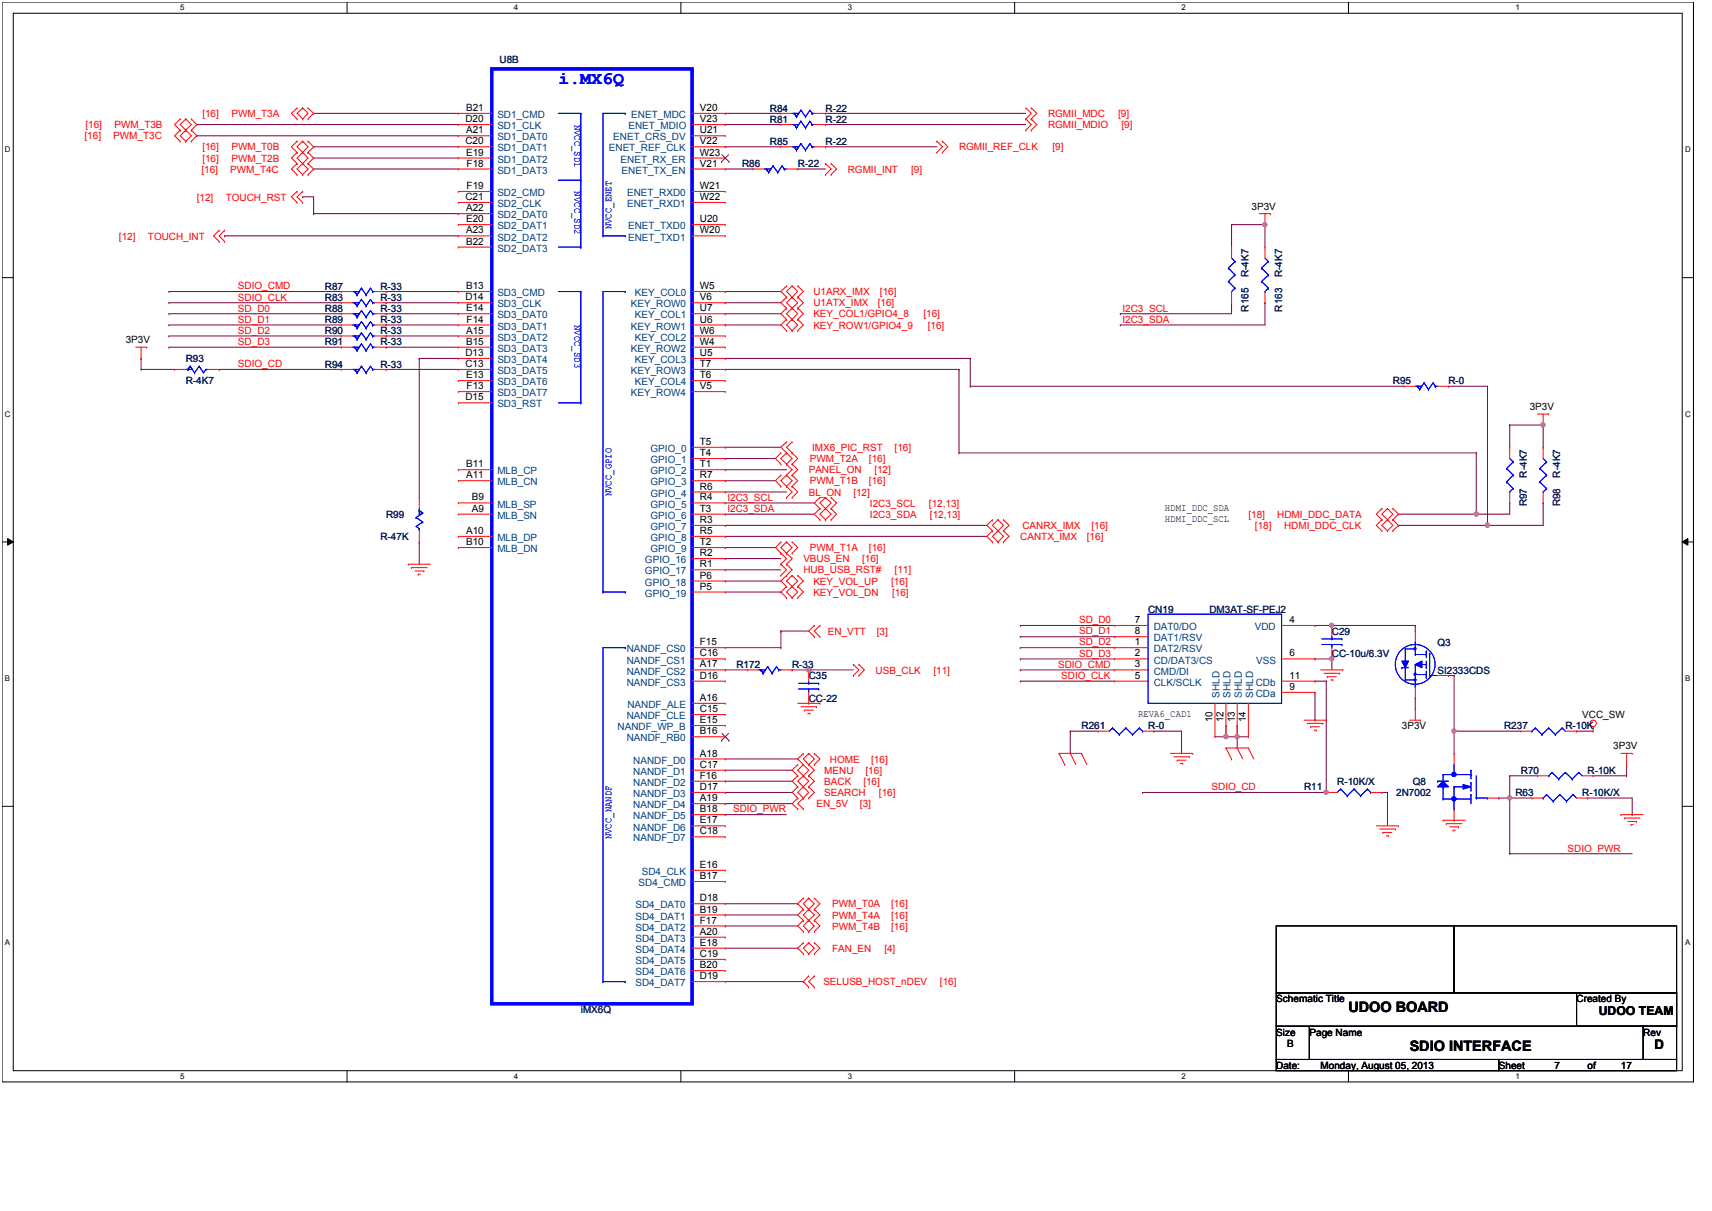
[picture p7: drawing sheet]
<svg xmlns="http://www.w3.org/2000/svg" width="297mm" height="210mm" viewBox="0 0 297 210" stroke-linecap="round" stroke-linejoin="round" font-family="sans-serif">
<defs><g id="words">
<text font-size="3" fill="#00f" x="96.9" y="14.5">i.MX6Q</text>
<g font-size="2.5">
<text x="233.9" y="175.5">UDOO BOARD</text>
<text x="244.6" y="182.2">SDIO INTERFACE</text>
</g>
<text font-size="2.3" x="287" y="182">D</text>
<text font-size="2.1" x="277.4" y="176.1">UDOO TEAM</text>
<g font-size="1.7" fill="#000080">
<text x="86.7" y="10.9">U8B</text>
<text x="133.6" y="19.4">R84</text>
<text x="133.6" y="21.3">R81</text>
<text x="143.2" y="19.4">R-22</text>
<text x="143.2" y="21.3">R-22</text>
<text x="128.7" y="29">R86</text>
<text x="133.6" y="25.2">R85</text>
<text x="138.4" y="29">R-22</text>
<text x="143.2" y="25.2">R-22</text>
<text x="56.4" y="50.2">R87</text>
<text x="56.4" y="52.2">R83</text>
<text x="66" y="50.2">R-33</text>
<text x="66" y="52.2">R-33</text>
<text x="216.6" y="48.1" transform="rotate(-90 216.6 48.1)">R-4K7</text>
<text x="222.4" y="48.1" transform="rotate(-90 222.4 48.1)">R-4K7</text>
<text x="56.4" y="59.9">R91</text>
<text x="56.4" y="54.1">R88</text>
<text x="56.4" y="56">R89</text>
<text x="56.4" y="58">R90</text>
<text x="66" y="59.9">R-33</text>
<text x="66" y="54.1">R-33</text>
<text x="66" y="56">R-33</text>
<text x="66" y="58">R-33</text>
<text x="216.6" y="54" transform="rotate(-90 216.6 54)">R165</text>
<text x="222.4" y="54" transform="rotate(-90 222.4 54)">R163</text>
<text x="32.2" y="62.8">R93</text>
<text x="56.4" y="63.8">R94</text>
<text x="66" y="63.8">R-33</text>
<text x="32.2" y="66.6">R-4K7</text>
<text x="241.6" y="66.6">R95</text>
<text x="251.3" y="66.6">R-0</text>
<text x="264.9" y="82.8" transform="rotate(-90 264.9 82.8)">R-4K7</text>
<text x="270.7" y="82.8" transform="rotate(-90 270.7 82.8)">R-4K7</text>
<text x="67" y="89.8">R99</text>
<text x="264.9" y="87.8" transform="rotate(-90 264.9 87.8)">R97</text>
<text x="270.7" y="87.8" transform="rotate(-90 270.7 87.8)">R98</text>
<text x="66" y="93.6">R-47K</text>
<text x="199.2" y="106.2">CN19</text>
<text x="209.8" y="106.2">DM3AT-SF-PEJ2</text>
<text x="231.1" y="110.1">C29</text>
<text x="231.1" y="113.9">CC-10u/6.3V</text>
<text x="249.4" y="112">Q3</text>
<text x="127.8" y="115.9">R172</text>
<text x="137.4" y="115.9">R-33</text>
<text x="140.3" y="117.8">C35</text>
<text x="249.4" y="116.8">SI2333CDS</text>
<text x="140.3" y="121.7">CC-22</text>
<text x="187.6" y="126.5">R261</text>
<text x="199.2" y="126.5">R-0</text>
<text x="260.9" y="126.5">R237</text>
<text x="271.6" y="126.5">R-10K</text>
<text x="226.2" y="137.1">R11</text>
<text x="232" y="136.1">R-10K/X</text>
<text x="245.1" y="136.1">Q8</text>
<text x="263.9" y="134.2">R70</text>
<text x="275.4" y="134.2">R-10K</text>
<text x="242.2" y="138.1">2N7002</text>
<text x="262.9" y="138.1">R63</text>
<text x="274.5" y="138.1">R-10K/X</text>
<text x="100.8" y="175.7">iMX6Q</text>
</g>
<g font-size="1.7" fill="#f00">
<text x="14.8" y="22.2">[16]</text>
<text x="19.9" y="22.2">PWM_T3B</text>
<text x="35.1" y="20.3">[16]</text>
<text x="40.1" y="20.3">PWM_T3A</text>
<text x="181.8" y="22.2">RGMII_MDIO</text>
<text x="181.8" y="20.3">RGMII_MDC</text>
<text x="194" y="20.3">[9]</text>
<text x="194.6" y="22.2">[9]</text>
<text x="14.7" y="24.2">[16]</text>
<text x="19.7" y="24.2">PWM_T3C</text>
<text x="34.9" y="30">[16]</text>
<text x="35.1" y="26.1">[16]</text>
<text x="35.1" y="28">[16]</text>
<text x="39.9" y="30">PWM_T4C</text>
<text x="40.1" y="26.1">PWM_T0B</text>
<text x="40.1" y="28">PWM_T2B</text>
<text x="147.1" y="30">RGMII_INT</text>
<text x="158.1" y="30">[9]</text>
<text x="166.4" y="26.1">RGMII_REF_CLK</text>
<text x="182.6" y="26.1">[9]</text>
<text x="34.1" y="34.8">[12]</text>
<text x="39.2" y="34.8">TOUCH_RST</text>
<text x="20.6" y="41.5">[12]</text>
<text x="25.7" y="41.5">TOUCH_INT</text>
<text x="41.3" y="52.1">SDIO_CLK</text>
<text x="41.3" y="50.2">SDIO_CMD</text>
<text x="141.1" y="51.2">U1ARX_IMX</text>
<text x="141.1" y="53.1">U1ATX_IMX</text>
<text x="152.3" y="53.1">[16]</text>
<text x="152.7" y="51.2">[16]</text>
<text x="41.3" y="56">SD_D1</text>
<text x="41.3" y="59.8">SD_D3</text>
<text x="41.3" y="57.9">SD_D2</text>
<text x="41.3" y="54">SD_D0</text>
<text x="141.1" y="55">KEY_COL1/GPIO4_8</text>
<text x="141.1" y="57">KEY_ROW1/GPIO4_9</text>
<text x="160.2" y="55">[16]</text>
<text x="161" y="57">[16]</text>
<text x="194.7" y="56">I2C3_SDA</text>
<text x="194.7" y="54">I2C3_SCL</text>
<text x="41.3" y="63.7">SDIO_CD</text>
<text x="140.3" y="82.1">PANEL_ON</text>
<text x="140.5" y="80.1">PWM_T2A</text>
<text x="140.5" y="84">PWM_T1B</text>
<text x="140.9" y="78.2">IMX6_PIC_RST</text>
<text x="150.8" y="80.1">[16]</text>
<text x="150.8" y="84">[16]</text>
<text x="151.7" y="82.1">[12]</text>
<text x="155.2" y="78.2">[16]</text>
<text x="126.2" y="88.8">I2C3_SDA</text>
<text x="126.2" y="86.8">I2C3_SCL</text>
<text x="140.3" y="85.9">BL_ON</text>
<text x="148" y="85.9">[12]</text>
<text x="150.9" y="87.9">I2C3_SCL</text>
<text x="150.9" y="89.8">I2C3_SDA</text>
<text x="161.2" y="87.9">[12,13]</text>
<text x="161.3" y="89.8">[12,13]</text>
<text x="216.6" y="89.8">[18]</text>
<text x="221.6" y="89.8">HDMI_DDC_DATA</text>
<text x="140.5" y="95.6">PWM_T1A</text>
<text x="150.8" y="95.6">[16]</text>
<text x="177" y="93.6">CANTX_IMX</text>
<text x="177.4" y="91.7">CANRX_IMX</text>
<text x="188.6" y="93.6">[16]</text>
<text x="189.4" y="91.7">[16]</text>
<text x="217.7" y="91.7">[18]</text>
<text x="222.8" y="91.7">HDMI_DDC_CLK</text>
<text x="139.4" y="99.4">HUB_USB_RST#</text>
<text x="139.4" y="97.5">VBUS_EN</text>
<text x="141.1" y="101.4">KEY_VOL_UP</text>
<text x="149.6" y="97.5">[16]</text>
<text x="154.6" y="101.4">[16]</text>
<text x="155.2" y="99.4">[11]</text>
<text x="141.1" y="103.3">KEY_VOL_DN</text>
<text x="154.8" y="103.3">[16]</text>
<text x="143.6" y="110.1">EN_VTT</text>
<text x="152.1" y="110.1">[3]</text>
<text x="187.2" y="110">SD_D1</text>
<text x="187.2" y="113.9">SD_D3</text>
<text x="187.2" y="111.9">SD_D2</text>
<text x="187.2" y="108.1">SD_D0</text>
<text x="151.9" y="116.8">USB_CLK</text>
<text x="161.9" y="116.8">[11]</text>
<text x="183.6" y="115.8">SDIO_CMD</text>
<text x="184.1" y="117.7">SDIO_CLK</text>
<text x="143" y="134.2">MENU</text>
<text x="143" y="136.1">BACK</text>
<text x="144" y="132.3">HOME</text>
<text x="149.8" y="136.1">[16]</text>
<text x="150.2" y="134.2">[16]</text>
<text x="151.1" y="132.3">[16]</text>
<text x="210.2" y="137">SDIO_CD</text>
<text x="127.2" y="140.9">SDIO_PWR</text>
<text x="141.6" y="140">EN_5V</text>
<text x="143" y="138.1">SEARCH</text>
<text x="149.2" y="140">[3]</text>
<text x="152.5" y="138.1">[16]</text>
<text x="271.9" y="147.7">SDIO_PWR</text>
<text x="144.4" y="159.3">PWM_T4A</text>
<text x="144.4" y="161.2">PWM_T4B</text>
<text x="144.4" y="157.4">PWM_T0A</text>
<text x="154.6" y="159.3">[16]</text>
<text x="154.6" y="161.2">[16]</text>
<text x="154.6" y="157.4">[16]</text>
<text x="144.4" y="165.1">FAN_EN</text>
<text x="153.4" y="165.1">[4]</text>
<text x="142.8" y="170.9">SELUSB_HOST_nDEV</text>
<text x="163.1" y="170.9">[16]</text>
</g>
<g font-size="1.7">
<text x="80.7" y="21.2">D20</text>
<text x="80.9" y="19.2">B21</text>
<text x="80.9" y="23.1">A21</text>
<text x="121.4" y="19.2">V20</text>
<text x="121.4" y="21.2">V23</text>
<text x="121.4" y="23.1">U21</text>
<text x="80.7" y="25">C20</text>
<text x="80.9" y="27">E19</text>
<text x="80.9" y="28.9">F18</text>
<text x="121.4" y="25">V22</text>
<text x="121.4" y="27">W23</text>
<text x="121.4" y="28.9">V21</text>
<text x="80.7" y="34.7">C21</text>
<text x="80.9" y="32.8">F19</text>
<text x="121.4" y="32.8">W21</text>
<text x="121.4" y="34.7">W22</text>
<text x="80.9" y="36.6">A22</text>
<text x="80.9" y="38.5">E20</text>
<text x="80.9" y="40.5">A23</text>
<text x="121.4" y="38.5">U20</text>
<text x="121.4" y="40.5">W20</text>
<text x="217.1" y="36.3">3P3V</text>
<text x="80.9" y="42.4">B22</text>
<text x="80.7" y="52.1">D14</text>
<text x="80.9" y="50.1">B13</text>
<text x="80.9" y="54">E14</text>
<text x="121.4" y="50.1">W5</text>
<text x="121.4" y="52.1">V6</text>
<text x="121.4" y="54">U7</text>
<text x="21.8" y="59.5">3P3V</text>
<text x="80.9" y="57.8">A15</text>
<text x="80.9" y="59.8">B15</text>
<text x="80.9" y="55.9">F14</text>
<text x="121.4" y="57.8">W6</text>
<text x="121.4" y="55.9">U6</text>
<text x="121.4" y="59.8">W4</text>
<text x="80.7" y="61.7">D13</text>
<text x="80.7" y="63.6">C13</text>
<text x="80.9" y="65.6">E13</text>
<text x="121.4" y="61.7">U5</text>
<text x="121.4" y="65.6">T6</text>
<text x="121.4" y="63.6">T7</text>
<text x="80.7" y="69.4">D15</text>
<text x="80.9" y="67.5">F13</text>
<text x="121.4" y="67.5">V5</text>
<text x="265.4" y="71.1">3P3V</text>
<text x="121.4" y="77.1">T5</text>
<text x="80.9" y="81">B11</text>
<text x="80.9" y="82.9">A11</text>
<text x="121.4" y="79.1">T4</text>
<text x="121.4" y="81">T1</text>
<text x="121.4" y="82.9">R7</text>
<text x="81.8" y="86.8">B9</text>
<text x="81.8" y="88.7">A9</text>
<text x="121.4" y="84.9">R6</text>
<text x="121.4" y="86.8">R4</text>
<text x="121.4" y="88.7">T3</text>
<text x="202.1" y="88.6">HDMI_DDC_SDA</text>
<text x="80.9" y="92.6">A10</text>
<text x="80.9" y="94.5">B10</text>
<text x="121.4" y="90.7">R3</text>
<text x="121.4" y="92.6">R5</text>
<text x="121.4" y="94.5">T2</text>
<text x="202.1" y="90.6">HDMI_DDC_SCL</text>
<text x="121.4" y="96.4">R2</text>
<text x="121.4" y="98.4">R1</text>
<text x="121.4" y="100.3">P6</text>
<text x="121.4" y="102.2">P5</text>
<text x="121.4" y="111.9">F15</text>
<text x="121.4" y="113.8">C16</text>
<text x="196.8" y="108">7</text>
<text x="196.8" y="110">8</text>
<text x="196.8" y="111.9">1</text>
<text x="196.8" y="113.8">2</text>
<text x="223.7" y="108">4</text>
<text x="223.7" y="113.8">6</text>
<text x="121.4" y="115.7">A17</text>
<text x="121.4" y="117.7">D16</text>
<text x="196.8" y="115.7">3</text>
<text x="196.8" y="117.7">5</text>
<text x="223.7" y="117.7">11</text>
<text x="223.7" y="119.6">9</text>
<text x="121.4" y="121.5">A16</text>
<text x="121.4" y="125.4">E15</text>
<text x="121.4" y="123.5">C15</text>
<text x="197.4" y="124.3">REVA6_CAD1</text>
<text x="210.4" y="125.3" transform="rotate(-90 210.4 125.3)">10</text>
<text x="212.3" y="125.3" transform="rotate(-90 212.3 125.3)">12</text>
<text x="214.2" y="125.3" transform="rotate(-90 214.2 125.3)">13</text>
<text x="216.2" y="125.3" transform="rotate(-90 216.2 125.3)">14</text>
<text x="274.5" y="124.5">VCC_SW</text>
<text x="121.4" y="127.3">B16</text>
<text x="121.4" y="131.2">A18</text>
<text x="243.2" y="126.5">3P3V</text>
<text x="279.9" y="130">3P3V</text>
<text x="121.4" y="133.1">C17</text>
<text x="121.4" y="135">F16</text>
<text x="121.4" y="137">D17</text>
<text x="121.4" y="138.9">A19</text>
<text x="121.4" y="140.8">B18</text>
<text x="121.4" y="142.8">E17</text>
<text x="121.4" y="144.7">C18</text>
<text x="121.4" y="150.5">E16</text>
<text x="121.4" y="152.4">B17</text>
<text x="121.4" y="156.3">D18</text>
<text x="121.4" y="158.2">B19</text>
<text x="121.4" y="160.1">F17</text>
<text x="121.4" y="162.1">A20</text>
<text x="121.4" y="164">E18</text>
<text x="121.4" y="165.9">C19</text>
<text x="121.4" y="167.9">B20</text>
<text x="121.4" y="169.8">D19</text>
<text x="221.4" y="173.8">Schematic Title</text>
<text x="273.5" y="173.8">Created By</text>
<text x="221.4" y="179.6">Size</text>
<text x="227.2" y="179.6">Page Name</text>
<text x="285.1" y="179.6">Rev</text>
<text x="221.4" y="185.3">Date:</text>
<text x="223.3" y="181.5">B</text>
<text x="229.1" y="185.3">Monday, August 05, 2013</text>
<text x="260" y="185.3">Sheet</text>
<text x="269.7" y="185.3">7</text>
<text x="275.4" y="185.3">of</text>
<text x="281.2" y="185.3">17</text>
</g>
<g font-size="1.7" fill="#004080">
<text x="86.3" y="22.4">SD1_CLK</text>
<text x="86.3" y="20.5">SD1_CMD</text>
<text x="109" y="22.4">ENET_MDIO</text>
<text x="109.5" y="20.5">ENET_MDC</text>
<text x="86.3" y="24.4">SD1_DAT0</text>
<text x="86.3" y="26.3">SD1_DAT1</text>
<text x="86.3" y="28.2">SD1_DAT2</text>
<text x="105.6" y="26.3">ENET_REF_CLK</text>
<text x="106.4" y="24.4">ENET_CRS_DV</text>
<text x="107.7" y="28.2">ENET_RX_ER</text>
<text x="86.3" y="30.1">SD1_DAT3</text>
<text x="86.3" y="34">SD2_CMD</text>
<text x="86.3" y="35.9">SD2_CLK</text>
<text x="107.8" y="30.1">ENET_TX_EN</text>
<text x="108.8" y="34">ENET_RXD0</text>
<text x="108.8" y="35.9">ENET_RXD1</text>
<text x="86.3" y="37.9">SD2_DAT0</text>
<text x="86.3" y="39.8">SD2_DAT1</text>
<text x="86.3" y="41.7">SD2_DAT2</text>
<text x="109" y="39.8">ENET_TXD0</text>
<text x="109" y="41.7">ENET_TXD1</text>
<text x="86.3" y="43.7">SD2_DAT3</text>
<text x="86.3" y="53.3">SD3_CLK</text>
<text x="86.3" y="51.4">SD3_CMD</text>
<text x="109.4" y="53.3">KEY_ROW0</text>
<text x="110.2" y="51.4">KEY_COL0</text>
<text x="86.3" y="55.2">SD3_DAT0</text>
<text x="86.3" y="57.2">SD3_DAT1</text>
<text x="86.3" y="59.1">SD3_DAT2</text>
<text x="109.4" y="57.2">KEY_ROW1</text>
<text x="110.2" y="59.1">KEY_COL2</text>
<text x="110.2" y="55.2">KEY_COL1</text>
<text x="86.3" y="61">SD3_DAT3</text>
<text x="86.3" y="63">SD3_DAT4</text>
<text x="86.3" y="64.9">SD3_DAT5</text>
<text x="109.4" y="61">KEY_ROW2</text>
<text x="109.4" y="64.9">KEY_ROW3</text>
<text x="110.2" y="63">KEY_COL3</text>
<text x="86.3" y="66.8">SD3_DAT6</text>
<text x="86.3" y="68.7">SD3_DAT7</text>
<text x="86.3" y="70.7">SD3_RST</text>
<text x="109.4" y="68.7">KEY_ROW4</text>
<text x="110.2" y="66.8">KEY_COL4</text>
<text x="86.3" y="82.3">MLB_CP</text>
<text x="112.9" y="78.4">GPIO_0</text>
<text x="112.9" y="80.3">GPIO_1</text>
<text x="112.9" y="82.3">GPIO_2</text>
<text x="86.3" y="84.2">MLB_CN</text>
<text x="86.3" y="88">MLB_SP</text>
<text x="86.3" y="90">MLB_SN</text>
<text x="112.9" y="84.2">GPIO_3</text>
<text x="112.9" y="86.1">GPIO_4</text>
<text x="112.9" y="88">GPIO_5</text>
<text x="112.9" y="90">GPIO_6</text>
<text x="86.3" y="93.8">MLB_DP</text>
<text x="86.3" y="95.8">MLB_DN</text>
<text x="112.9" y="91.9">GPIO_7</text>
<text x="112.9" y="93.8">GPIO_8</text>
<text x="112.9" y="95.8">GPIO_9</text>
<text x="111.9" y="97.7">GPIO_16</text>
<text x="111.9" y="99.6">GPIO_17</text>
<text x="111.9" y="101.6">GPIO_18</text>
<text x="111.9" y="103.5">GPIO_19</text>
<text x="108.7" y="113.1">NANDF_CS0</text>
<text x="200.1" y="109.3">DAT0/DO</text>
<text x="200.1" y="111.2">DAT1/RSV</text>
<text x="200.1" y="113.1">DAT2/RSV</text>
<text x="217.7" y="109.3">VDD</text>
<text x="108.7" y="115.1">NANDF_CS1</text>
<text x="108.7" y="117">NANDF_CS2</text>
<text x="108.7" y="118.9">NANDF_CS3</text>
<text x="200.1" y="115.1">CD/DAT3/CS</text>
<text x="200.1" y="117">CMD/DI</text>
<text x="200.1" y="118.9">CLK/SCLK</text>
<text x="217.8" y="118.9">CDb</text>
<text x="217.9" y="115.1">VSS</text>
<text x="108.7" y="124.7">NANDF_CLE</text>
<text x="108.8" y="122.8">NANDF_ALE</text>
<text x="211.6" y="121" transform="rotate(-90 211.6 121)">SHLD</text>
<text x="213.5" y="121" transform="rotate(-90 213.5 121)">SHLD</text>
<text x="215.4" y="121" transform="rotate(-90 215.4 121)">SHLD</text>
<text x="217.4" y="121" transform="rotate(-90 217.4 121)">SHLD</text>
<text x="217.8" y="120.9">CDa</text>
<text x="107.2" y="126.6">NANDF_WP_B</text>
<text x="108.7" y="128.6">NANDF_RB0</text>
<text x="109.9" y="132.4">NANDF_D0</text>
<text x="109.9" y="134.4">NANDF_D1</text>
<text x="109.9" y="136.3">NANDF_D2</text>
<text x="109.9" y="138.2">NANDF_D3</text>
<text x="109.9" y="140.2">NANDF_D4</text>
<text x="109.9" y="142.1">NANDF_D5</text>
<text x="109.9" y="144">NANDF_D6</text>
<text x="109.9" y="145.9">NANDF_D7</text>
<text x="110.8" y="153.7">SD4_CMD</text>
<text x="111.3" y="151.7">SD4_CLK</text>
<text x="110.2" y="157.5">SD4_DAT0</text>
<text x="110.2" y="159.5">SD4_DAT1</text>
<text x="110.2" y="161.4">SD4_DAT2</text>
<text x="110.2" y="163.3">SD4_DAT3</text>
<text x="110.2" y="165.2">SD4_DAT4</text>
<text x="110.2" y="167.2">SD4_DAT5</text>
<text x="110.2" y="169.1">SD4_DAT6</text>
<text x="110.2" y="171">SD4_DAT7</text>
</g>
<g font-size="1.7" fill="#00f">
<text x="99.7" y="21.6" transform="rotate(90 99.7 21.6)">NVCC_SD1</text>
<text x="99.7" y="33.2" transform="rotate(90 99.7 33.2)">NVCC_SD2</text>
<text x="106.1" y="39.8" transform="rotate(-90 106.1 39.8)">NVCC_ENET</text>
<text x="99.7" y="56.4" transform="rotate(90 99.7 56.4)">NVCC_SD3</text>
<text x="106.1" y="86.1" transform="rotate(-90 106.1 86.1)">NVCC_GPIO</text>
<text x="106.1" y="145.5" transform="rotate(-90 106.1 145.5)">NVCC_NANDF</text>
</g>
<g font-size="1.4">
<text x="31.3" y="1.8">5</text>
<text x="89.2" y="1.8">4</text>
<text x="147.1" y="1.8">3</text>
<text x="205" y="1.8">2</text>
<text x="262.9" y="1.8">1</text>
<text x=".9" y="26.4">D</text>
<text x="292.3" y="26.4">D</text>
<text x=".9" y="72.3">C</text>
<text x="292.3" y="72.3">C</text>
<text x=".9" y="118.1">B</text>
<text x="292.3" y="118.1">B</text>
<text x=".9" y="164">A</text>
<text x="292.3" y="164">A</text>
<text x="31.3" y="187.1">5</text>
<text x="89.2" y="187.1">4</text>
<text x="147.1" y="187.1">3</text>
<text x="205" y="187.1">2</text>
<text x="262.9" y="187.1">1</text>
</g>
</g></defs>
<path d="M.4 .4h293.4v187.2h-293.4zM2.3 2.3h289.5v183.4h-289.5z" fill="none" stroke="#000" stroke-width=".17"/>
<g fill="#fff">
<path d="M31.3 .6h.7v1.5h-.7z"/>
<path d="M31.3 185.9h.7v1.5h-.7z"/>
</g>
<path d="M60.2 .4v1.9M60.2 185.7v1.9" fill="none" stroke="#000" stroke-width=".17"/>
<g fill="#fff">
<path d="M89.2 .6h.7v1.5h-.7z"/>
<path d="M89.2 185.9h.7v1.5h-.7z"/>
</g>
<path d="M118.1 .4v1.9M118.1 185.7v1.9" fill="none" stroke="#000" stroke-width=".17"/>
<g fill="#fff">
<path d="M147.1 .6h.7v1.5h-.7z"/>
<path d="M147.1 185.9h.7v1.5h-.7z"/>
</g>
<path d="M176 .4v1.9M176 185.7v1.9" fill="none" stroke="#000" stroke-width=".17"/>
<g fill="#fff">
<path d="M205 .6h.7v1.5h-.7z"/>
<path d="M205 185.9h.7v1.5h-.7z"/>
</g>
<path d="M233.9 .4v1.9M233.9 185.7v1.9" fill="none" stroke="#000" stroke-width=".17"/>
<g fill="#fff">
<path d="M262.9 .6h.7v1.5h-.7z"/>
<path d="M262.9 185.9h.7v1.5h-.7z"/>
<path d="M.9 25.2h.9v1.5h-.9z"/>
<path d="M292.3 25.2h1v1.5h-1z"/>
<path d="M.9 71h.9v1.6h-.9z"/>
<path d="M292.3 71h1v1.6h-1z"/>
</g>
<path d="M.4 48.1h1.9M291.8 48.1h2" fill="none" stroke="#000" stroke-width=".17"/>
<g fill="#fff">
<path d="M.9 116.9h.8v1.5h-.8z"/>
<path d="M292.3 116.9h.9v1.5h-.9z"/>
</g>
<path d="M.4 94h1.9M1.3 93.4l1 .6-1 .5zM291.8 94l1-.6v1.1zM291.8 94h2" fill="none" stroke="#000" stroke-width=".17"/>
<path d="M1.3 93.4l1 .6-1 .5zM291.8 94l1-.6v1.1z" fill="#000"/>
<g fill="#fff">
<path d="M.9 162.7h.8v1.6h-.8z"/>
<path d="M292.3 162.7h.9v1.6h-.9z"/>
</g>
<path d="M.4 139.8h1.9M291.8 139.8h2" fill="none" stroke="#000" stroke-width=".17"/>
<g fill="none" stroke="#800040" stroke-width=".17">
<path d="M125.8 19.7h.1M125.8 19.7h9.7M143.2 19.7h.1M143.2 19.7h34.8M125.8 25.5h.1M125.8 21.6h.1M125.8 29.3h.1M125.8 25.5h9.7M125.8 21.6h9.7M125.8 29.3h4.8M138.4 29.3h.1M138.4 29.3h4.8"/>
<path d="M143.2 25.5h.1M143.2 21.6h.1M143.2 25.5h19.3M143.2 21.6h34.8M29.3 56.4h.1M29.3 58.3h.1M29.3 54.4h.1M29.3 52.5h.1M29.3 50.6h.1M29.3 50.6h29.9M29.3 52.5h29.9M29.3 54.4h29.9"/>
<path d="M29.3 56.4h29.9M29.3 58.3h29.9M67 50.6h.1M67 52.5h.1M67 54.4h.1M67 56.4h.1M67 58.3h.1M67 50.6h12.5M67 52.5h12.5M67 54.4h12.5M67 56.4h12.5M67 58.3h12.5"/>
<path d="M125.8 50.6h.1M125.8 52.5h.1M125.8 56.4h.1M125.8 54.4h.1M125.8 50.6h9.7M125.8 52.5h9.7M125.8 54.4h9.7M125.8 56.4h9.7M24.5 62.2h.1M24.5 64.1h.1M24.5 64.1h5.8M24.5 62.2v1.9"/>
<path d="M29.3 60.2h.1M29.3 60.2h29.9M38 64.1h.1M38 64.1h21.2M67 60.2h.1M67 64.1h.1M67 60.2h12.5M67 64.1h12.5M72.7 62.2h.1M72.7 62.2h6.8M72.7 62.2v24.1M125.8 64.1h.1"/>
<path d="M125.8 62.2h.1M125.8 62.2h42.5M125.8 64.1h40.6M166.4 78.5h.1M166.4 78.5h89.7M251.3 67h.1M251.3 67h6.8M256.1 78.5h.1M256.1 78.5v10.7M261.9 73.7h.1M261.9 73.7v3.9M72.7 94h.1"/>
<path d="M72.7 94v3.8M125.8 98.8h.1M125.8 98.8h9.7M242.6 89.2h.1M256.1 89.2h.1M261.9 87.2h.1M261.9 87.2v2h-19.3M125.8 137.4h.1M125.8 139.4h.1M125.8 133.6h.1M125.8 135.5h.1M125.8 137.4h11.6"/>
<path d="M125.8 139.4h11.6M125.8 133.6h11.6M125.8 135.5h11.6"/>
</g>
<circle cx="256.1" cy="89.1" r=".37" fill="#f0f"/>
<circle cx="256.1" cy="89.1" r=".37" fill="none" stroke="#f0f" stroke-width=".17"/>
<path d="M261.9 73.7h.1M261.9 73.7h5.8M258.1 91.1h.1M267.7 87.2h.1M267.7 87.2v3.9h-9.6" fill="none" stroke="#800040" stroke-width=".17"/>
<circle cx="267.7" cy="73.7" r=".37" fill="#f0f"/>
<circle cx="267.7" cy="73.7" r=".37" fill="none" stroke="#f0f" stroke-width=".17"/>
<path d="M258.1 67h.1M258.1 67v24.1M267.7 73.7h.1M267.7 73.7v3.9" fill="none" stroke="#800040" stroke-width=".17"/>
<circle cx="258" cy="91.1" r=".38" fill="#f0f"/>
<circle cx="258" cy="91.1" r=".38" fill="none" stroke="#f0f" stroke-width=".17"/>
<g fill="none" stroke="#800040" stroke-width=".17">
<path d="M54.4 19.7h.1M54.4 19.7h25.1M54.4 25.5h.1M54.4 29.3h.1M54.4 27.4h.1M54.4 25.5h25.1M54.4 29.3h25.1M54.4 27.4h25.1M125.8 79.5h.1M125.8 77.6h.1M125.8 79.5h8.7M125.8 77.6h9.7"/>
<path d="M166.4 64.1h.1M166.4 64.1v14.4M168.3 67h.1M168.3 62.2h.1M168.3 67h75.3M168.3 62.2v4.8M125.8 95h.1M125.8 91.1h.1M125.8 83.4h.1M125.8 81.5h.1M125.8 93h.1M125.8 85.3h.1"/>
<path d="M125.8 91.1h45.4M125.8 95h8.7M125.8 83.4h8.7M125.8 81.5h10.6M125.8 93h45.4M125.8 85.3h10.6M242.6 91.1h.1M242.6 91.1h15.5M228.1 108.5h.1M228.1 108.5h3M125.8 158.7h.1M125.8 158.7h12.6"/>
<path d="M125.8 160.6h.1M125.8 160.6h12.6"/>
</g>
<circle cx="231" cy="108.4" r=".37" fill="#f0f"/>
<circle cx="231" cy="108.4" r=".37" fill="none" stroke="#f0f" stroke-width=".17"/>
<path d="M177 116.2h.1M177 118.1h.1M177 116.2h16.4M177 118.1h16.4M228.1 114.3h.1M228.1 114.3h3M231.1 114.3h.1M231.1 114.3v1.9M212.7 125.8h.1M212.7 125.8v2M214.6 127.8h.1M214.6 127.8v1.9" fill="none" stroke="#800040" stroke-width=".17"/>
<circle cx="231" cy="114.2" r=".37" fill="#f0f"/>
<circle cx="231" cy="114.2" r=".37" fill="none" stroke="#f0f" stroke-width=".17"/>
<path d="M230.1 118.1h.1M230.1 118.1v19.3h-31.9M198.2 137.4h.1" fill="none" stroke="#800040" stroke-width=".17"/>
<circle cx="230" cy="137.4" r=".37" fill="#f0f"/>
<circle cx="230" cy="137.4" r=".37" fill="none" stroke="#f0f" stroke-width=".17"/>
<g fill="none" stroke="#800040" stroke-width=".17">
<path d="M177 110.4h.1M177 114.3h.1M177 112.3h.1M177 108.5h.1M177 110.4h16.4M177 114.3h16.4M177 112.3h16.4M177 108.5h16.4M185.7 126.8h.1M185.7 126.8h4.8M185.7 126.8v3.8M200.1 126.8h.1"/>
<path d="M200.1 126.8h4.9M205 126.8h.1M205 126.8v3.8M212.7 127.8h.1M212.7 127.8h1.9"/>
</g>
<circle cx="214.6" cy="127.7" r=".37" fill="#f0f"/>
<circle cx="214.6" cy="127.7" r=".37" fill="none" stroke="#f0f" stroke-width=".17"/>
<path d="M214.6 125.8h.1M214.6 125.8v2M239.7 137.4h.1M239.7 137.4h1M240.7 137.4h.1M240.7 137.4v5.8M245.5 121h.1M245.5 121v1.9M261.9 138.4h.1M261.9 138.4h3.9M273.5 126.8h.1M273.5 126.8h2.9" fill="none" stroke="#800040" stroke-width=".17"/>
<circle cx="261.9" cy="138.4" r=".37" fill="#f0f"/>
<circle cx="261.9" cy="138.4" r=".37" fill="none" stroke="#f0f" stroke-width=".17"/>
<path d="M251.3 117.1h.1M251.3 117.1h1M252.3 126.8h.1M252.3 126.8v3.8M252.3 126.8h11.6" fill="none" stroke="#800040" stroke-width=".17"/>
<circle cx="252.2" cy="126.8" r=".37" fill="#f0f"/>
<circle cx="252.2" cy="126.8" r=".37" fill="none" stroke="#f0f" stroke-width=".17"/>
<g fill="none" stroke="#800040" stroke-width=".17">
<path d="M125.8 96.9h.1M125.8 96.9h9.7M228.1 118.1h.1M228.1 118.1h2M231.1 108.5h.1M231.1 108.5h14.4M245.5 108.5h.1M245.5 108.5v.9M252.3 117.1h.1M252.3 117.1v9.7M210.8 127.8h1.9M212.7 127.8h.1"/>
<path d="M228.1 124.9h.1M228.1 120.1v4.8M260 138.4h.1M260 138.4h1.9M261.9 138.4h.1M261.9 138.4v9.6M275.4 138.4h.1M275.4 138.4h7.8M261.9 148h.1M261.9 148h21.3"/>
</g>
<circle cx="212.7" cy="127.7" r=".37" fill="#f0f"/>
<circle cx="212.7" cy="127.7" r=".37" fill="none" stroke="#f0f" stroke-width=".17"/>
<g fill="none" stroke="#800040" stroke-width=".17">
<path d="M213.7 39h.1M213.7 39v3.9M213.7 39h5.8M194.4 56.4h.1M213.7 52.5h.1M213.7 52.5v1.9M219.5 52.5h.1M219.5 52.5v3.9h-25.1M125.8 89.2h.1M125.8 87.2h.1M125.8 89.2h15.5M125.8 87.2h15.5"/>
<path d="M214.6 127.8h.1M214.6 127.8h2M283.2 138.4v2.9M283.2 141.3h.1"/>
</g>
<circle cx="219.4" cy="39" r=".38" fill="#f0f"/>
<circle cx="219.4" cy="39" r=".38" fill="none" stroke="#f0f" stroke-width=".17"/>
<path d="M219.5 39h.1M219.5 39v3.9M194.4 54.4h.1M194.4 54.4h19.3M125.8 116.2h.1M125.8 116.2h3.9M137.4 116.2h.1M137.4 116.2h2.9" fill="none" stroke="#800040" stroke-width=".17"/>
<circle cx="140.3" cy="116.2" r=".38" fill="#f0f"/>
<circle cx="140.3" cy="116.2" r=".38" fill="none" stroke="#f0f" stroke-width=".17"/>
<g fill="none" stroke="#800040" stroke-width=".17">
<path d="M34.1 21.6h.1M34.1 23.5h.1M34.1 21.6h45.4M34.1 23.5h45.4M52.5 34.1h.1M52.5 34.1h1.9v3M54.4 37.1h.1M54.4 37.1h25.1M79.5 37.1h.1M39 40.9h.1M39 40.9h40.5M125.8 100.8h.1"/>
<path d="M125.8 112.3h9.7M125.8 100.8h9.7M125.8 102.7h9.7M135.5 109.4h.1M135.5 112.3h.1M135.5 102.7h.1M135.5 109.4v2.9M135.5 109.4h4.8M140.3 116.2h.1M140.3 116.2h7.7M125.8 131.6h12.6M138.4 131.6h.1"/>
<path d="M261.9 134.5h.1M261.9 138.4h.1M261.9 134.5h4.8M261.9 134.5v3.9M276.4 134.5h5.8M282.2 132.6h.1M282.2 134.5h.1M282.2 132.6v1.9M125.8 141.3h.1M125.8 156.7h12.6M125.8 141.3h10.6M138.4 156.7h.1"/>
<path d="M125.8 170.2h13.6M125.8 164.4h12.6M138.4 164.4h.1M139.4 170.2h.1"/>
</g>
<g fill="none" stroke="#f00" stroke-width=".17">
<path d="M51.5 18.7h.1M51.5 18.7l-.9 1 .9 .9M52.5 18.7h.1M52.5 18.7l.9 1-.9 .9M52.5 18.7l-1 1 1 .9M53.4 18.7h.1M53.4 18.7l1 1-1 .9M178 18.7h.1M178 18.7l.9 1-.9 .9M178.9 18.7h.1M178.9 18.7l1 1-1 .9M31.3 20.6h.1"/>
<path d="M31.3 22.6h.1M31.3 24.5h.1M31.3 20.6l-1 1 1 1M31.3 22.6l-1 .9 1 1M32.2 22.6h.1M32.2 20.6h.1M32.2 24.5h.1M32.2 20.6l1 1-1.9 1.9 .9 1M32.2 20.6l-.9 1 1.9 1.9-1 1M33.2 20.6h.1M33.2 22.6h.1M33.2 24.5h.1"/>
<path d="M33.2 20.6l.9 1-.9 1M33.2 22.6l.9 .9-.9 1M38 39.9h.1M38 39.9l-.9 1 .9 1M39 39.9h.1M39 39.9l-1 1 1 1M51.5 24.5h.1M51.5 26.4h.1M51.5 20.6h.1M51.5 28.4h.1M51.5 30.3h.1M51.5 33.2h.1"/>
<path d="M51.5 35.1h.1M51.5 24.5l-.9 1 .9 .9M51.5 28.4l-.9 .9 .9 1M51.5 26.4l-.9 1 .9 1M51.5 33.2l-.9 .9 .9 1M52.5 26.4h.1M52.5 24.5h.1M52.5 20.6h.1M52.5 30.3h.1M52.5 28.4h.1M52.5 33.2h.1M52.5 35.1h.1"/>
<path d="M52.5 24.5l.9 1-.9 .9M52.5 24.5l-1 1 1 .9M52.5 26.4l-1 1 1.9 1.9-.9 1M52.5 28.4l-1 .9 1 1M52.5 26.4l.9 1-.9 1M52.5 33.2l-1 .9 1 1M53.4 24.5h.1M53.4 26.4h.1M53.4 20.6h.1M53.4 28.4h.1M53.4 30.3h.1M53.4 24.5l1 1-1 .9"/>
<path d="M53.4 28.4l1 .9-1 1M53.4 26.4l1 1-1 1M135.5 25.5h.1M135.5 25.5h1.9M141.3 25.5h1.9M143.2 28.4h.1M143.2 30.3h.1M143.2 25.5h.1M143.2 28.4l1 .9-1 1M144.2 28.4h.1M144.2 30.3h.1M144.2 28.4l.9 .9-.9 1"/>
<path d="M162.5 24.5h.1M162.5 26.4h.1M162.5 24.5l1 1-1 .9M163.5 24.5h.1M163.5 26.4h.1M163.5 24.5l.9 1-.9 .9M178 20.6h.1M178 22.6h.1M178 20.6l.9 1-.9 1M178.9 20.6h.1M178.9 22.6h.1M178.9 20.6l1 1-1 1"/>
<path d="M218.5 37.1h1.9M219.5 39h.1M219.5 37.1v1.9M220.4 37.1h.1M38 41.9h.1M39 41.9h.1M59.2 50.6h.1M59.2 54.4h.1M59.2 50.6h2M59.2 54.4h2M65 50.6h2M65 54.4h2"/>
<path d="M67 50.6h.1M67 54.4h.1M136.4 53.4h.1M136.4 55.4h.1M136.4 57.3h.1M136.4 49.6h.1M136.4 51.5h.1M136.4 53.4l-.9 1 .9 1M136.4 55.4l-.9 1 .9 .9M136.4 49.6l-.9 1 .9 .9M136.4 51.5l-.9 1 .9 .9M137.4 55.4h.1"/>
<path d="M137.4 53.4h.1M137.4 57.3h.1M137.4 51.5h.1M137.4 49.6h.1M137.4 49.6l1 1-2 1.9 1 .9M137.4 53.4l-1 1 2 2-1 .9M137.4 53.4l1 1-2 2 1 .9M137.4 49.6l-1 1 2 1.9-1 .9M138.4 53.4h.1M138.4 55.4h.1M138.4 57.3h.1M138.4 49.6h.1"/>
<path d="M138.4 51.5h.1M138.4 53.4l1 1-1 1M138.4 55.4l1 1-1 .9M138.4 49.6l1 1-1 .9M138.4 51.5l1 1-1 .9M23.5 60.2h2M24.5 62.2h.1M24.5 60.2v2M25.5 60.2h.1M30.3 64.1h.1M30.3 64.1h1.9M36.1 64.1h1.9"/>
<path d="M38 64.1h.1M59.2 60.2h.1M59.2 60.2h2M65 60.2h2M67 60.2h.1M135.5 78.5h.1M135.5 78.5l-1 1 1 1M136.4 76.6h.1M136.4 78.5h.1M136.4 76.6l-.9 1 1.9 1.9-1 1M136.4 78.5l-.9 1 1.9 2-1 .9M137.4 78.5h.1"/>
<path d="M137.4 76.6h.1M137.4 76.6l-1 1 2 1.9-1 1M261.9 77.6h.1M261.9 77.6v1.9M266.7 71.8h2M267.7 73.7h.1M267.7 71.8v1.9M268.7 71.8h.1M70.8 97.8h.1M70.8 97.8h3.9M71.4 98.4h.1M71.4 98.4h2.7"/>
<path d="M72 99h1.5M72.6 99.6h.1M72.6 99.6h.3M72.7 86.3h.1M72.7 94h.1M72.7 86.3v1.9M72.7 92v2M73.5 99h.1M135.5 97.8h.1M135.5 99.8h.1M135.5 80.5h.1M135.5 94h.1"/>
<path d="M135.5 95.9h.1M135.5 82.4h.1M135.5 84.3h.1M135.5 97.8l.9 1-.9 1M135.5 94l-1 1 1 .9M135.5 82.4l-1 1 1 .9M135.5 95.9l.9 1-.9 .9M136.4 97.8h.1M136.4 99.8h.1M136.4 80.5h.1M136.4 95.9h.1M136.4 94h.1"/>
<path d="M136.4 84.3h.1M136.4 82.4h.1M136.4 86.3h.1M136.4 97.8l1 1-1.9 2 .9 .9M136.4 94l-.9 1 .9 .9M136.4 94l1 1-1 .9M136.4 82.4l-.9 1 1.9 1.9-1 1M136.4 82.4l1 1-1 .9M136.4 95.9l1 1-1 .9M137.4 80.5h.1M137.4 94h.1M137.4 95.9h.1"/>
<path d="M137.4 82.4h.1M137.4 84.3h.1M137.4 86.3h.1M137.4 99.8h.1M137.4 99.8l1 1-1 .9M137.4 94l1 1-1 .9M137.4 82.4l1 1-1 .9M137.4 80.5l1 1-1 .9M137.4 84.3l1 1-1 1M137.4 99.8l-1 1 1 .9M138.4 99.8h.1M138.4 99.8l1 1-1 .9"/>
<path d="M142.2 86.3h.1M142.2 88.2h.1M142.2 90.1h.1M142.2 88.2l-.9 1 .9 .9M142.2 86.3l-.9 .9 .9 1M143.2 88.2h.1M143.2 86.3h.1M143.2 90.1h.1M143.2 86.3l-1 .9 2 2-1 .9M143.2 86.3l1 .9-2 2 1 .9M144.2 86.3h.1M144.2 88.2h.1"/>
<path d="M144.2 90.1h.1M144.2 86.3l.9 .9-.9 1M144.2 88.2l.9 1-.9 .9M172.2 90.1h.1M172.2 92h.1M172.2 94h.1M172.2 90.1l-1 1 1 .9M172.2 92l-1 1 1 1M173.1 92h.1M173.1 90.1h.1M173.1 94h.1M173.1 90.1l1 1-1.9 1.9 .9 1"/>
<path d="M173.1 90.1l-.9 1 .9 .9M173.1 92l1 1-1 1M174.1 90.1h.1M174.1 92h.1M174.1 94h.1M174.1 90.1l.9 1-.9 .9M174.1 92l.9 1-.9 1M239.7 88.2h.1M239.7 90.1h.1M239.7 92h.1M239.7 88.2l-.9 1 .9 .9M239.7 90.1l-.9 1 .9 .9"/>
<path d="M240.7 90.1h.1M240.7 88.2h.1M240.7 92h.1M240.7 88.2l.9 1-.9 .9M240.7 88.2l-1 1 1 .9M240.7 90.1l.9 1-.9 .9M240.7 90.1l-1 1 1 .9M241.6 88.2h.1M241.6 90.1h.1M241.6 92h.1M241.6 88.2l1 1-1 .9M241.6 90.1l1 1-1 .9"/>
<path d="M261.9 87.2h.1M261.9 85.3v1.9M136.4 101.7h.1M136.4 103.6h.1M136.4 101.7l-.9 1 .9 .9M137.4 101.7h.1M137.4 103.6h.1M137.4 101.7l-1 1 1 .9M137.4 101.7l1 1-1 .9M138.4 101.7h.1M138.4 103.6h.1M138.4 101.7l1 1-1 .9"/>
<path d="M141.3 108.5h.1M141.3 110.4h.1M141.3 108.5l-1 .9 1 1M142.2 110.4h.1M142.2 108.5h.1M142.2 108.5l-.9 .9 .9 1M148 115.2h.1M148 117.1h.1M148 115.2l1 1-1 .9M149 115.2h.1M149 117.1h.1M149 115.2l.9 1-.9 .9"/>
<path d="M229.1 116.2h3.9M229.7 116.8h2.7M230.2 117.4h.1M230.2 117.4h1.6M230.8 117.9h.4M231.1 108.5h.1M231.1 114.3h.1M231.1 108.5v1.9M231.1 112.3v2M231.2 117.9h.1M232.4 116.8h.1M233 116.2h.1"/>
<path d="M138.4 136.4h.1M138.4 138.4h.1M138.4 132.6h.1M138.4 134.5h.1M138.4 122h3.8M138.4 136.4l-1 1 1 1M138.4 132.6l-1 1 1 .9M138.4 134.5l-1 1 1 .9M138.4 138.4l-1 1 1 .9M138.9 122.6h2.7M139.4 138.4h.1M139.4 136.4h.1"/>
<path d="M139.4 134.5h.1M139.4 132.6h.1M139.4 130.6h.1M139.4 136.4l-1 1 1 1M139.4 136.4l.9 1-.9 1M139.4 132.6l-1 1 1.9 1.9-.9 .9M139.4 132.6l.9 1-.9 .9M139.4 134.5l-1 1 1 .9M139.4 130.6l-1 1 1 1M139.4 138.4l-1 1 1 .9M139.5 123.2h.1M139.5 123.2h1.6"/>
<path d="M140.1 123.7h.4M140.3 136.4h.1M140.3 138.4h.1M140.3 132.6h.1M140.3 134.5h.1M140.3 130.6h.1M140.3 132.6l1 1-1 .9M140.3 136.4l1 1-1 1M140.3 134.5l1 1-1 .9M140.3 130.6l-.9 1 .9 1M140.3 130.6l1 1-1 1M140.5 123.7h.1"/>
<path d="M141.3 130.6h.1M141.3 132.6h.1M141.3 130.6l.9 1-.9 1M141.6 122.6h.1M142.2 122h.1M183.7 130.6h.1M183.7 130.6h3.9M183.7 130.6l1 2M184.7 132.6h.1M185.7 130.6h.1M185.7 130.6l.9 2M187.6 130.6h.1"/>
<path d="M187.6 130.6l1 2M203 130.6h3.9M203.6 131.2h2.7M204.2 131.8h.1M204.2 131.8h1.5M204.8 132.4h.4M205.2 132.4h.1M206.3 131.2h.1M206.9 130.6h.1M212.7 129.7h.1M212.7 129.7h3.9M212.7 129.7l1 1.9"/>
<path d="M213.7 131.6h.1M214.6 129.7h.1M214.6 129.7l1 1.9M216.6 129.7h.1M216.6 129.7l.9 1.9M226.2 124.9h3.9M226.8 125.4h2.7M227.4 126h.1M227.4 126h1.5M228 126.6h.3M228.3 126.6h.1M229.5 125.4h.1"/>
<path d="M230.1 124.9h.1M244.6 124.9h1.9M245.5 122.9h.1M245.5 122.9v2M246.5 124.9h.1M276.4 126.8h.1M276.4 126v.8M281.2 130.6h2M282.2 132.6h.1M282.2 130.6v2M283.2 130.6h.1M138.4 140.3h.1"/>
<path d="M139.4 157.7h.1M139.4 159.6h.1M139.4 155.7h.1M139.4 140.3h.1M139.4 157.7l-1 1 1 .9M139.4 159.6l-1 1 1 .9M139.4 155.7l-1 1 1 1M140.3 159.6h.1M140.3 157.7h.1M140.3 155.7h.1M140.3 157.7l-.9 1 1.9 1.9-1 .9M140.3 157.7l1 1-1 .9"/>
<path d="M140.3 159.6l-.9 1 .9 .9M140.3 155.7l-.9 1 .9 1M140.3 155.7l1 1-1 1M141.3 157.7h.1M141.3 159.6h.1M141.3 155.7h.1M141.3 157.7l.9 1-.9 .9M141.3 155.7l.9 1-.9 1M141.3 159.6l.9 1-.9 .9M238.8 143.2h3.8M239.3 143.8h2.8M239.9 144.4h.1"/>
<path d="M239.9 144.4h1.6M240.5 145h.4M240.9 145h.1M242.1 143.8h.1M242.6 143.2h.1M250.4 142.2h.1M250.4 142.2h3.8M250.9 142.8h.1M250.9 142.8h2.7M251.5 143.4h1.5M252.1 144h.1M252.1 144h.4"/>
<path d="M253 143.4h.1M281.2 141.3h.1M281.2 141.3h3.9M281.8 141.9h.1M281.8 141.9h2.7M282.4 142.5h1.5M282.9 143h.1M282.9 143h.4M283.9 142.5h.1M139.4 161.5h.1M139.4 163.5h.1M139.4 165.4h.1"/>
<path d="M139.4 163.5l-1 .9 1 1M140.3 161.5h.1M140.3 169.2h.1M140.3 171.2h.1M140.3 165.4h.1M140.3 163.5h.1M140.3 169.2l-.9 1 .9 1M140.3 163.5l-.9 .9 .9 1M140.3 163.5l1 .9-1 1M141.3 161.5h.1M141.3 171.2h.1M141.3 169.2h.1"/>
<path d="M141.3 163.5h.1M141.3 165.4h.1M141.3 169.2l-1 1 1 1M141.3 163.5l.9 .9-.9 1"/>
<circle cx="276.4" cy="125.4" r=".56"/>
</g>
<path d="M221.4 172.2h69.5v5.8h-69.5zM221.4 178h5.8v5.7h-5.8zM221.4 160.6h30.9v11.6h-30.9zM227.2 178h57.9v5.7h-57.9zM252.3 160.6h38.6v11.6h-38.6zM273.5 172.2h17.4v5.8h-17.4zM285.1 178h5.8v5.7h-5.8zM221.4 183.7h38.6v2h-38.6zM260 183.7h30.9v2h-30.9z" fill="none" stroke="#000" stroke-width=".17"/>
<g fill="none" stroke="#00f" stroke-width=".17">
<path d="M137.4 25.5h.4M137.8 25.5h.8l-.4 .5zM137.8 25.5h.1M137.8 25.5l.4 .5M138.2 26h.1M138.9 24.9h.1M138.9 24.9l-.7 1.1M138.9 24.9l.8 1.1M139.7 26h.1M140.9 25.5h.1M140.9 25.5l-.4-.6-.8 1.1M140.9 25.5h.4"/>
<path d="M61.2 50.6h.4M61.2 54.4h.4M61.6 50.6h.7l-.4 .5zM61.6 54.4h.7l-.4 .6zM61.6 50.6h.1M61.6 54.4h.1M61.6 50.6l.3 .5M61.6 54.4l.3 .6M61.9 51.1h.1M61.9 55h.1M62.7 59.6h.1M62.7 50h.1"/>
<path d="M62.7 53.9h.1M62.7 59.6l-.8 1.2M62.7 59.6l.8 1.2M62.7 50l-.8 1.1M62.7 50l.8 1.1M62.7 53.9l-.8 1.1M62.7 53.9l.8 1.1M63.5 51.1h.1M63.5 55h.1M64.7 50.6h.1M64.7 54.4h.1M64.7 50.6l-.4-.6-.8 1.1"/>
<path d="M64.7 50.6h.3M64.7 54.4l-.4-.5-.8 1.1M64.7 54.4h.3M32.2 64.1h.4M32.6 64.1h.1M33 63.5l.4 .6h-.8zM33 63.5h.1M33 63.5l.8 1.2M33 63.5l-.4 .6M33.8 64.7h.1M34.6 63.5h.1M34.6 63.5l.7 1.2 .4-.6"/>
<path d="M34.6 63.5l-.8 1.2M35.7 64.1h.1M35.7 64.1h.4M61.2 60.2h.4M61.6 60.2h.7l-.4 .6zM61.6 60.2h.1M61.6 60.2l.3 .6M61.9 60.8h.1M63.5 60.8h.1M64.7 60.2h.1M64.7 60.2l-.4-.6-.8 1.2M64.7 60.2h.3"/>
<path d="M261.9 79.5l.6 .6M72.2 89.8h.1M72.2 89.8l1.1 .7M72.7 88.6l.6 .3-.6 .5zM72.7 91.7h.1M72.7 88.6h.1M72.7 88.2v.4M72.7 91.7v.3M72.7 88.6l.6 .3M73.3 88.9h.1M73.3 90.5h.1M73.3 90.5l-1.1 .8 .5 .4"/>
<path d="M73.3 88.9l-1.1 .9M261.4 81.2h.1M261.4 83.6h.1M261.4 81.2l1.1 1.2M261.4 83.6l1.1 1.1M261.9 85.3h.1M262.5 80.1h.1M262.5 82.4h.1M262.5 84.7h.1M262.5 80.1l-1.1 1.1M262.5 82.4l-1.1 1.2M262.5 84.7l-.6 .6"/>
<path d="M229.3 111.8h3.5M229.3 110.8h3.5M231.1 110.8h.1M231.1 111.8h.1M231.1 110.4v.4M231.1 111.8v.5M232.8 111.8h.1M232.8 110.8h.1M245.5 117h.1M245.5 115.2v1.8M248 117.1h.1M248 117.1h1.4"/>
</g>
<path d="M243.2 114.6h1.1l-.5 1.2z" fill-rule="evenodd" fill="#00f"/>
<path d="M243.2 114.6h1.1l-.5 1.2zM243.8 112.5h.1M243.8 117.9h.1M243.8 112.5h1.7M243.8 112.5v5.4" fill="none" stroke="#00f" stroke-width=".17"/>
<path d="M245.5 115.2l1.2-.6v1.2z" fill-rule="evenodd" fill="#00f"/>
<path d="M245.5 115.2l1.2-.6v1.2z" fill="none" stroke="#00f" stroke-width=".17"/>
<path d="M245.4 116.8h.2v.2h-.2z" fill-rule="evenodd" fill="#00f"/>
<path d="M243.2 115.8h.1M243.2 115.8h1.1M245.4 116.8h.2v.2h-.2z" fill="none" stroke="#00f" stroke-width=".17"/>
<path d="M245.4 112.4h.2v.2h-.2z" fill-rule="evenodd" fill="#00f"/>
<g fill="none" stroke="#00f" stroke-width=".17">
<path d="M243.8 117.9h1.7M245.4 112.4h.2v.2h-.2zM245.5 117h.1M245.5 119.1h.1M245.5 117.9h.1M245.5 113.5h.1M245.5 111.3h.1M245.5 117h1.9M245.5 111.3v2.2M245.5 117v2.1M245.5 113.5h1.9M247.4 115.8h.1"/>
<path d="M247.4 112.9h.1M247.4 117.5h.1M247.4 112.9v1.2M247.4 114.6v1.2M247.4 116.4v1.1M248 113.3h.1M248 113.3v3.8"/>
</g>
<path d="M245.4 117.8h.2v.2h-.2z" fill-rule="evenodd" fill="#00f"/>
<g fill="none" stroke="#00f" stroke-width=".17">
<path d="M245.4 117.8h.2v.2h-.2zM245.5 115.2h.1M245.5 117h.1M245.5 115.2h1.9M245.5 115.2v1.8M248 117.1h.1M248 117.1h1.4"/>
<circle cx="245.5" cy="115.2" r="3.5"/>
</g>
<path d="M243.2 114.6h1.1l-.5 1.2z" fill-rule="evenodd" fill="#00f"/>
<path d="M243.2 114.6h1.1l-.5 1.2zM243.8 112.5h.1M243.8 117.9h.1M243.8 112.5h1.7M243.8 112.5v5.4" fill="none" stroke="#00f" stroke-width=".17"/>
<path d="M245.5 115.2l1.2-.6v1.2z" fill-rule="evenodd" fill="#00f"/>
<path d="M245.5 115.2l1.2-.6v1.2z" fill="none" stroke="#00f" stroke-width=".17"/>
<path d="M245.4 116.8h.2v.2h-.2z" fill-rule="evenodd" fill="#00f"/>
<path d="M243.2 115.8h.1M243.2 115.8h1.1M245.4 116.8h.2v.2h-.2z" fill="none" stroke="#00f" stroke-width=".17"/>
<path d="M245.4 112.4h.2v.2h-.2z" fill-rule="evenodd" fill="#00f"/>
<g fill="none" stroke="#00f" stroke-width=".17">
<path d="M243.8 117.9h1.7M245.4 112.4h.2v.2h-.2zM245.5 117h.1M245.5 119.1h.1M245.5 117.9h.1M245.5 113.5h.1M245.5 111.3h.1M245.5 117h1.9M245.5 111.3v2.2M245.5 117v2.1M245.5 113.5h1.9M247.4 115.8h.1"/>
<path d="M247.4 112.9h.1M247.4 117.5h.1M247.4 112.9v1.2M247.4 114.6v1.2M247.4 116.4v1.1M248 113.3h.1M248 113.3v3.8"/>
</g>
<path d="M245.4 117.8h.2v.2h-.2z" fill-rule="evenodd" fill="#00f"/>
<g fill="none" stroke="#00f" stroke-width=".17">
<path d="M96.9 19.7h3.9M100.8 19.7h.1M100.8 19.7v23.2M108.5 19.7h.1M108.5 19.7h-3.9v21.2M137.4 19.7h.4M137.8 19.7h.8l-.4 .5zM137.8 19.7h.1M137.8 19.7l.4 .5M138.9 19.1h.1M138.9 19.1l-.7 1.1M138.9 19.1l.8 1.1"/>
<path d="M140.9 19.7h.1M140.9 19.7l-.4-.6-.8 1.1M140.9 19.7h.4M96.9 31.3h3.9M100.8 31.3h.1M132.6 29.3h.4M133 29.3h.7l-.3 .6zM133 29.3h.1M133 29.3l.4 .6M133.4 29.9h.1M134.1 28.8h.1M134.1 28.8l-.7 1.1"/>
<path d="M134.1 28.8l.8 1.1M134.9 29.9h.1M136.1 29.3h.1M136.1 29.3l-.4-.5-.8 1.1M136.1 29.3h.3M138.2 20.2h.1M139.7 20.2h.1M96.9 42.9h3.9M96.9 50.6h3.9M100.8 42.9h.1M100.8 50.6h.1M100.8 50.6v19.3"/>
<path d="M104.6 40.9h.1M104.6 40.9h3.9M108.5 40.9h.1M108.5 50.6h.1M108.5 50.6h-3.9v52.1M96.9 69.9h3.9M100.8 69.9h.1M245.5 67h.4M245.9 67h.8l-.4 .5zM245.9 67h.1M245.9 67l.4 .5M246.3 67.5h.1"/>
<path d="M247.1 66.4h.1M247.1 66.4l-.8 1.1M247.1 66.4l.7 1.1M247.8 67.5h.1M249 67h.1M249 67l-.4-.6-.8 1.1M249 67h.4M104.6 102.7h.1M104.6 102.7h3.9M108.5 102.7h.1M108.5 112.3h.1M108.5 112.3h-3.9v57.9"/>
<path d="M131.6 116.2h.4M132 116.2h.8l-.4 .6zM132 116.2h.1M132 116.2l.4 .6M132.4 116.8h.1M133.2 115.6h.1M133.2 115.6l-.8 1.2M133.2 115.6l.7 1.2M133.9 116.8h.1M135.1 116.2h.1M135.1 116.2l-.4-.6-.8 1.2M135.1 116.2h.4"/>
<path d="M245.4 117.8h.2v.2h-.2zM245.5 115.2h.1M245.5 115.2h1.9M193 126.2h.1M193 126.2l-.6 .6M193 126.2l1.2 1.2M194.2 127.4h.1M195.3 126.2h.1M195.3 126.2l-1.1 1.2M195.3 126.2l1.2 1.2M196.5 127.4h.1M197.7 126.2h.1"/>
<path d="M197.7 126.2l-1.2 1.2M197.7 126.2l.5 .6M198.2 126.8h.1M267.7 138.4h.1M268.3 137.8h.1M268.3 137.8l1.1 1.1M268.3 137.8l-.6 .6M269.4 138.9h.1M270.6 137.8h.1M270.6 137.8l1.2 1.1M270.6 137.8l-1.2 1.1M271.8 138.9h.1"/>
<path d="M272.9 137.8h.1M272.9 137.8l.6 .6M272.9 137.8l-1.1 1.1M104.6 170.2h.1M104.6 170.2h3.9M108.5 170.2h.1"/>
<circle cx="245.5" cy="115.2" r="3.5"/>
</g>
<g fill="none" stroke="#f00" stroke-width=".17">
<path d="M79.5 19.7h.1M79.5 19.7h5.8M120.1 19.7h5.7M125.8 19.7h.1M135.5 19.7h.1M135.5 19.7h1.9M141.3 19.7h1.9M143.2 19.7h.1M79.5 21.6h.1M79.5 23.5h.1M79.5 25.5h.1M79.5 27.4h.1"/>
<path d="M79.5 29.3h.1M79.5 33.2h.1M79.5 35.1h.1M79.5 37.1h.1M79.5 39h.1M79.5 29.3h5.8M79.5 21.6h5.8M79.5 23.5h5.8M79.5 25.5h5.8M79.5 27.4h5.8M79.5 33.2h5.8M79.5 35.1h5.8"/>
<path d="M79.5 37.1h5.8M79.5 39h5.8M120.1 29.3h5.7M120.1 21.6h5.7M120.1 23.5h5.7M120.1 25.5h5.7M120.1 27.4h5.7M120.1 33.2h5.7M120.1 35.1h5.7M120.1 39h5.7M125.8 21.6h.1M125.8 23.5h.1"/>
<path d="M125.8 25.5h.1M125.8 33.2h.1M125.8 35.1h.1M125.8 39h.1M125.8 27.4h.1M125.8 29.3h.1M130.6 29.3h.1M130.6 29.3h2M136.4 29.3h2M138.4 29.3h.1M79.5 40.9h.1M79.5 42.9h.1"/>
<path d="M79.5 52.5h.1M79.5 50.6h.1M79.5 54.4h.1M79.5 56.4h.1M79.5 58.3h.1M79.5 40.9h5.8M79.5 42.9h5.8M79.5 52.5h5.8M79.5 50.6h5.8M79.5 54.4h5.8M79.5 56.4h5.8M79.5 58.3h5.8"/>
<path d="M120.1 40.9h5.7M120.1 52.5h5.7M120.1 50.6h5.7M120.1 54.4h5.7M120.1 56.4h5.7M120.1 58.3h5.7M125.8 40.9h.1M125.8 50.6h.1M125.8 58.3h.1M125.8 52.5h.1M125.8 56.4h.1M125.8 54.4h.1"/>
<path d="M79.5 60.2h.1M79.5 62.2h.1M79.5 64.1h.1M79.5 66h.1M79.5 67.9h.1M79.5 69.9h.1M79.5 60.2h5.8M79.5 62.2h5.8M79.5 64.1h5.8M79.5 66h5.8M79.5 67.9h5.8M79.5 69.9h5.8"/>
<path d="M120.1 60.2h5.7M120.1 62.2h5.7M120.1 64.1h5.7M120.1 66h5.7M120.1 67.9h5.7M120.1 77.6h5.7M120.1 79.5h5.7M125.8 62.2h.1M125.8 66h.1M125.8 60.2h.1M125.8 64.1h.1M125.8 67.9h.1"/>
<path d="M125.8 77.6h.1M125.8 79.5h.1M243.6 67h.1M243.6 67h1.9M249.4 67h1.9M251.3 67h.1M79.5 81.5h.1M79.5 83.4h.1M79.5 87.2h.1M79.5 89.2h.1M79.5 93h.1M79.5 95h.1"/>
<path d="M79.5 81.5h5.8M79.5 83.4h5.8M79.5 87.2h5.8M79.5 89.2h5.8M79.5 93h5.8M79.5 95h5.8M120.1 81.5h5.7M120.1 83.4h5.7M120.1 87.2h5.7M120.1 89.2h5.7M120.1 93h5.7M120.1 95h5.7"/>
<path d="M120.1 85.3h5.7M120.1 91.1h5.7M120.1 96.9h5.7M120.1 98.8h5.7M125.8 81.5h.1M125.8 83.4h.1M125.8 85.3h.1M125.8 87.2h.1M125.8 89.2h.1M125.8 91.1h.1M125.8 93h.1M125.8 95h.1"/>
<path d="M125.8 96.9h.1M125.8 98.8h.1M120.1 116.2h5.7M120.1 100.8h5.7M120.1 102.7h5.7M120.1 112.3h5.7M120.1 114.3h5.7M120.1 118.1h5.7M125.8 100.8h.1M125.8 102.7h.1M125.8 112.3h.1M125.8 114.3h.1"/>
<path d="M125.8 116.2h.1M125.8 118.1h.1M129.7 116.2h.1M129.7 116.2h1.9M135.5 116.2h1.9M137.4 116.2h.1M245.5 109.4h.1M245.5 109.4v1.9M245.5 119.1v1.9M249.4 117.1h1.9M251.3 117.1h.1M120.1 122h5.7"/>
<path d="M120.1 125.8h5.7M120.1 123.9h5.7M120.1 127.8h5.7M120.1 131.6h5.7M120.1 133.6h5.7M120.1 135.5h5.7M120.1 137.4h5.7M120.1 139.4h5.7M125.8 122h.1M125.8 125.8h.1M125.8 123.9h.1M125.8 127.8h.1"/>
<path d="M125.8 131.6h.1M125.8 133.6h.1M125.8 135.5h.1M125.8 137.4h.1M125.8 139.4h.1M190.5 126.8h.1M190.5 126.8h1.9M198.2 126.8h1.9M200.1 126.8h.1M245.5 121h.1M265.8 138.4h.1M265.8 138.4h1.9"/>
<path d="M273.5 138.4h1.9M275.4 138.4h.1M120.1 141.3h5.7M120.1 143.2h5.7M120.1 145.1h5.7M120.1 150.9h5.7M120.1 152.9h5.7M120.1 156.7h5.7M120.1 158.7h5.7M125.8 141.3h.1M125.8 143.2h.1M125.8 145.1h.1"/>
<path d="M125.8 150.9h.1M125.8 152.9h.1M125.8 156.7h.1M125.8 158.7h.1M120.1 160.6h5.7M120.1 162.5h5.7M120.1 164.4h5.7M120.1 166.4h5.7M120.1 168.3h5.7M120.1 170.2h5.7M125.8 160.6h.1M125.8 162.5h.1"/>
<path d="M125.8 164.4h.1M125.8 166.4h.1M125.8 168.3h.1M125.8 170.2h.1"/>
</g>
<path d="M85.3 12h34.8v162.1h-34.8z" fill="none" stroke="#00f" stroke-width=".55"/>
<path d="M125.2 28h.1M125.2 26.8l1.3 1.2M126.4 26.8l-1.2 1.2M126.5 28h.1M125.2 128.4h.1M125.2 127.2l1.3 1.2M126.4 127.2l-1.2 1.2M126.5 128.4h.1" fill="none" stroke="#804000" stroke-width=".17"/>
<path d="M249.4 136.4l1-.9 .9 .9z" fill="#00f"/>
<g fill="none" stroke="#00f" stroke-width=".17">
<path d="M249.4 136.4l1-.9 .9 .9zM249.4 135.5h.1M249.4 135.5h1.9M250.4 138.6h.1M250.4 136.4h.1M250.4 134.3h.1M250.4 138.6h4.8M250.4 134.3v1.2M250.4 136.4v2.2M250.4 134.3h4.8M252.3 134.3h.1M252.3 136.4h.1"/>
<path d="M252.3 132.6v1.7M252.3 136.4v3.9M252.3 136.4h1.9M255.2 137.8h.1M255.2 135.7h.1M255.2 133.6h.1M255.2 134.3h.1M255.2 133.6v1.5M255.2 135.7v1.5M255.2 137.8v1.6M256.1 138.4h.1M256.1 134.5v3.9"/>
<path d="M256.1 138.4h2M258.1 138.4h.1M252.3 140.3h.1"/>
</g>
<circle cx="252.2" cy="138.5" r=".37" fill="#00f"/>
<circle cx="252.2" cy="138.5" r=".37" fill="none" stroke="#00f" stroke-width=".17"/>
<path d="M253.8 136.1l1.4 .3-1.4 .4z" fill="#00f"/>
<path d="M253.8 136.1l1.4 .3-1.4 .4z" fill="none" stroke="#00f" stroke-width=".17"/>
<circle cx="252.2" cy="134.3" r=".37" fill="#00f"/>
<circle cx="252.2" cy="134.3" r=".37" fill="none" stroke="#00f" stroke-width=".17"/>
<path d="M249.4 136.4l1-.9 .9 .9z" fill="#00f"/>
<g fill="none" stroke="#00f" stroke-width=".17">
<path d="M249.4 136.4l1-.9 .9 .9zM249.4 135.5h.1M249.4 135.5h1.9M250.4 138.6h.1M250.4 136.4h.1M250.4 134.3h.1M250.4 138.6h4.8M250.4 134.3v1.2M250.4 136.4v2.2M250.4 134.3h4.8M252.3 134.3h.1M252.3 136.4h.1"/>
<path d="M252.3 132.6v1.7M252.3 136.4v3.9M252.3 136.4h1.9M255.2 137.8h.1M255.2 135.7h.1M255.2 133.6h.1M255.2 134.3h.1M255.2 133.6v1.5M255.2 135.7v1.5M255.2 137.8v1.6M256.1 138.4h.1M256.1 134.5v3.9"/>
<path d="M256.1 138.4h2M258.1 138.4h.1M252.3 140.3h.1"/>
</g>
<circle cx="252.2" cy="138.5" r=".37" fill="#00f"/>
<circle cx="252.2" cy="138.5" r=".37" fill="none" stroke="#00f" stroke-width=".17"/>
<path d="M253.8 136.1l1.4 .3-1.4 .4z" fill="#00f"/>
<path d="M253.8 136.1l1.4 .3-1.4 .4z" fill="none" stroke="#00f" stroke-width=".17"/>
<circle cx="252.2" cy="134.3" r=".37" fill="#00f"/>
<g fill="none" stroke="#00f" stroke-width=".17">
<path d="M137.4 21.6h.4M137.8 21.6h.8l-.4 .6zM137.8 21.6h.1M137.8 21.6l.4 .6M138.2 22.2h.1M138.9 21h.1M138.9 21l-.7 1.2M138.9 21l.8 1.2M139.7 22.2h.1M140.9 21.6h.1M140.9 21.6l-.4-.6-.8 1.2M140.9 21.6h.4"/>
<path d="M61.2 56.4h.4M61.2 52.5h.4M61.2 58.3h.4M61.6 56.4h.7l-.4 .5zM61.6 52.5h.7l-.4 .6zM61.6 58.3h.7l-.4 .6zM61.6 56.4h.1M61.6 52.5h.1M61.6 58.3h.1M61.6 56.4l.3 .5M61.6 52.5l.3 .6M61.6 58.3l.3 .6"/>
<path d="M61.9 56.9h.1M61.9 53.1h.1M61.9 58.9h.1M62.7 55.8h.1M62.7 51.9h.1M62.7 57.7h.1M62.7 55.8l-.8 1.1M62.7 55.8l.8 1.1M62.7 51.9l-.8 1.2M62.7 51.9l.8 1.2M62.7 57.7l-.8 1.2M62.7 57.7l.8 1.2"/>
<path d="M63.5 56.9h.1M63.5 53.1h.1M63.5 58.9h.1M64.7 56.4h.1M64.7 52.5h.1M64.7 58.3h.1M64.7 56.4l-.4-.6-.8 1.1M64.7 56.4h.3M64.7 52.5l-.4-.6-.8 1.2M64.7 52.5h.3M64.7 58.3l-.4-.6-.8 1.2M64.7 58.3h.3"/>
<path d="M213.1 46.5h.1M213.1 48.8h.1M213.1 46.5l1.1 1.2M213.1 48.8l1.1 1.2M213.7 50.6h.1M213.7 44.8l.5 .5M214.2 45.3h.1M214.2 47.7h.1M214.2 50h.1M214.2 45.3l-1.1 1.2M214.2 47.7l-1.1 1.1M214.2 50l-.5 .6"/>
<path d="M218.9 46.5h.1M218.9 48.8h.1M218.9 46.5l1.1 1.2M218.9 48.8l1.1 1.2M219.5 50.6h.1M219.5 44.8l.5 .5M220 45.3h.1M220 47.7h.1M220 50h.1M220 45.3l-1.1 1.2M220 47.7l-1.1 1.1M220 50l-.5 .6"/>
<path d="M61.2 64.1h.4M61.6 64.1h.7l-.4 .6zM61.6 64.1h.1M61.6 64.1l.3 .6M61.9 64.7h.1M62.7 63.5h.1M62.7 63.5l-.8 1.2M62.7 63.5l.8 1.2M63.5 64.7h.1M64.7 64.1h.1M64.7 64.1l-.4-.6-.8 1.2M64.7 64.1h.3"/>
<path d="M267.7 79.5l.6 .6M267.1 81.2h.1M267.1 83.6h.1M267.1 81.2l1.2 1.2M267.1 83.6l1.2 1.1M267.7 85.3h.1M268.3 80.1h.1M268.3 82.4h.1M268.3 84.7h.1M268.3 80.1l-1.2 1.1M268.3 82.4l-1.2 1.2M268.3 84.7l-.6 .6"/>
<path d="M138.6 119.5h3.4M138.6 118.5h3.4M140.3 118.5h.1M140.3 119.5h.1M140.3 118.1v.4M140.3 119.5v.6M142 119.5h.1M142 118.5h.1M199.2 106.5h23.1v15.5h-23.1zM232.6 136.8h.1M232.6 136.8l-.6 .6M232.6 136.8l1.1 1.2"/>
<path d="M233.7 138h.1M234.9 136.8h.1M234.9 136.8l-1.2 1.2M234.9 136.8l1.1 1.2M236 138h.1M237.2 136.8h.1M237.2 136.8l-1.2 1.2M237.2 136.8l.6 .6M237.8 137.4h.1M265.8 126.8h.1M266.4 126.2h.1M266.4 126.2l1.1 1.2"/>
<path d="M266.4 126.2l-.6 .6M267.5 127.4h.1M268.7 126.2h.1M268.7 134.5h.1M268.7 126.2l1.1 1.2M268.7 126.2l-1.2 1.2M269.2 133.9h.1M269.2 133.9l1.2 1.2M269.2 133.9l-.5 .6M269.8 127.4h.1M270.4 135.1h.1M271 126.2h.1"/>
<path d="M271 126.2l.6 .6M271 126.2l-1.2 1.2M271.6 133.9h.1M271.6 133.9l1.1 1.2M271.6 133.9l-1.2 1.2M272.7 135.1h.1M273.9 133.9h.1M273.9 133.9l.6 .6M273.9 133.9l-1.2 1.2"/>
<circle cx="252.2" cy="134.3" r=".37"/>
</g>
<g fill="none" stroke="#f00" stroke-width=".17">
<path d="M135.5 21.6h.1M135.5 21.6h1.9M141.3 21.6h1.9M143.2 21.6h.1M59.2 56.4h.1M59.2 52.5h.1M59.2 58.3h.1M59.2 56.4h2M59.2 52.5h2M59.2 58.3h2M65 56.4h2M65 52.5h2"/>
<path d="M65 58.3h2M67 56.4h.1M67 52.5h.1M67 58.3h.1M213.7 42.9h.1M213.7 52.5h.1M213.7 42.9v1.9M213.7 50.6v1.9M219.5 42.9h.1M219.5 52.5h.1M219.5 42.9v1.9M219.5 50.6v1.9"/>
<path d="M59.2 64.1h.1M59.2 64.1h2M65 64.1h2M67 64.1h.1M267.7 77.6h.1M267.7 77.6v1.9M267.7 87.2h.1M267.7 85.3v1.9M140.3 116.2h.1M140.3 116.2v1.9M193.4 108.5h.1M193.4 110.4h.1"/>
<path d="M193.4 112.3h.1M193.4 114.3h.1M193.4 116.2h.1M193.4 118.1h.1M193.4 108.5h5.8M193.4 110.4h5.8M193.4 112.3h5.8M193.4 114.3h5.8M193.4 116.2h5.8M193.4 118.1h5.8M222.3 108.5h5.8M222.3 114.3h5.8"/>
<path d="M222.3 118.1h5.8M228.1 108.5h.1M228.1 114.3h.1M228.1 118.1h.1M140.3 122h.1M140.3 120.1v1.9M210.8 127.8h.1M210.8 122v5.8M212.7 127.8h.1M212.7 122v5.8M214.6 127.8h.1M214.6 122v5.8"/>
<path d="M216.6 127.8h.1M216.6 122v5.8M222.3 120.1h5.8M228.1 120.1h.1M230.1 137.4h.1M230.1 137.4h1.9M237.8 137.4h1.9M239.7 137.4h.1M252.3 130.6h.1M252.3 130.6v2M258.1 138.4h1.9M260 138.4h.1"/>
<path d="M263.9 126.8h.1M263.9 126.8h1.9M266.7 134.5h.1M266.7 134.5h2M271.6 126.8h1.9M273.5 126.8h.1M274.5 134.5h1.9M276.4 134.5h.1M252.3 142.2h.1M252.3 140.3v1.9"/>
</g>
<circle cx="256.1" cy="89.1" r=".37" fill="#f0f"/>
<circle cx="256.1" cy="89.1" r=".37" fill="none" stroke="#f0f" stroke-width=".17"/>
<circle cx="267.7" cy="73.7" r=".37" fill="#f0f"/>
<circle cx="267.7" cy="73.7" r=".37" fill="none" stroke="#f0f" stroke-width=".17"/>
<circle cx="258" cy="91.1" r=".38" fill="#f0f"/>
<circle cx="258" cy="91.1" r=".38" fill="none" stroke="#f0f" stroke-width=".17"/>
<circle cx="231" cy="108.4" r=".37" fill="#f0f"/>
<circle cx="231" cy="108.4" r=".37" fill="none" stroke="#f0f" stroke-width=".17"/>
<circle cx="231" cy="114.2" r=".37" fill="#f0f"/>
<circle cx="231" cy="114.2" r=".37" fill="none" stroke="#f0f" stroke-width=".17"/>
<circle cx="230" cy="137.4" r=".37" fill="#f0f"/>
<circle cx="230" cy="137.4" r=".37" fill="none" stroke="#f0f" stroke-width=".17"/>
<circle cx="214.6" cy="127.7" r=".37" fill="#f0f"/>
<circle cx="214.6" cy="127.7" r=".37" fill="none" stroke="#f0f" stroke-width=".17"/>
<circle cx="261.9" cy="138.4" r=".37" fill="#f0f"/>
<circle cx="261.9" cy="138.4" r=".37" fill="none" stroke="#f0f" stroke-width=".17"/>
<circle cx="252.2" cy="126.8" r=".37" fill="#f0f"/>
<circle cx="252.2" cy="126.8" r=".37" fill="none" stroke="#f0f" stroke-width=".17"/>
<circle cx="212.7" cy="127.7" r=".37" fill="#f0f"/>
<circle cx="212.7" cy="127.7" r=".37" fill="none" stroke="#f0f" stroke-width=".17"/>
<circle cx="219.4" cy="39" r=".38" fill="#f0f"/>
<circle cx="219.4" cy="39" r=".38" fill="none" stroke="#f0f" stroke-width=".17"/>
<circle cx="140.3" cy="116.2" r=".38" fill="#f0f"/>
<circle cx="140.3" cy="116.2" r=".38" fill="none" stroke="#f0f" stroke-width=".17"/>
<use href="#words"/>
</svg>
